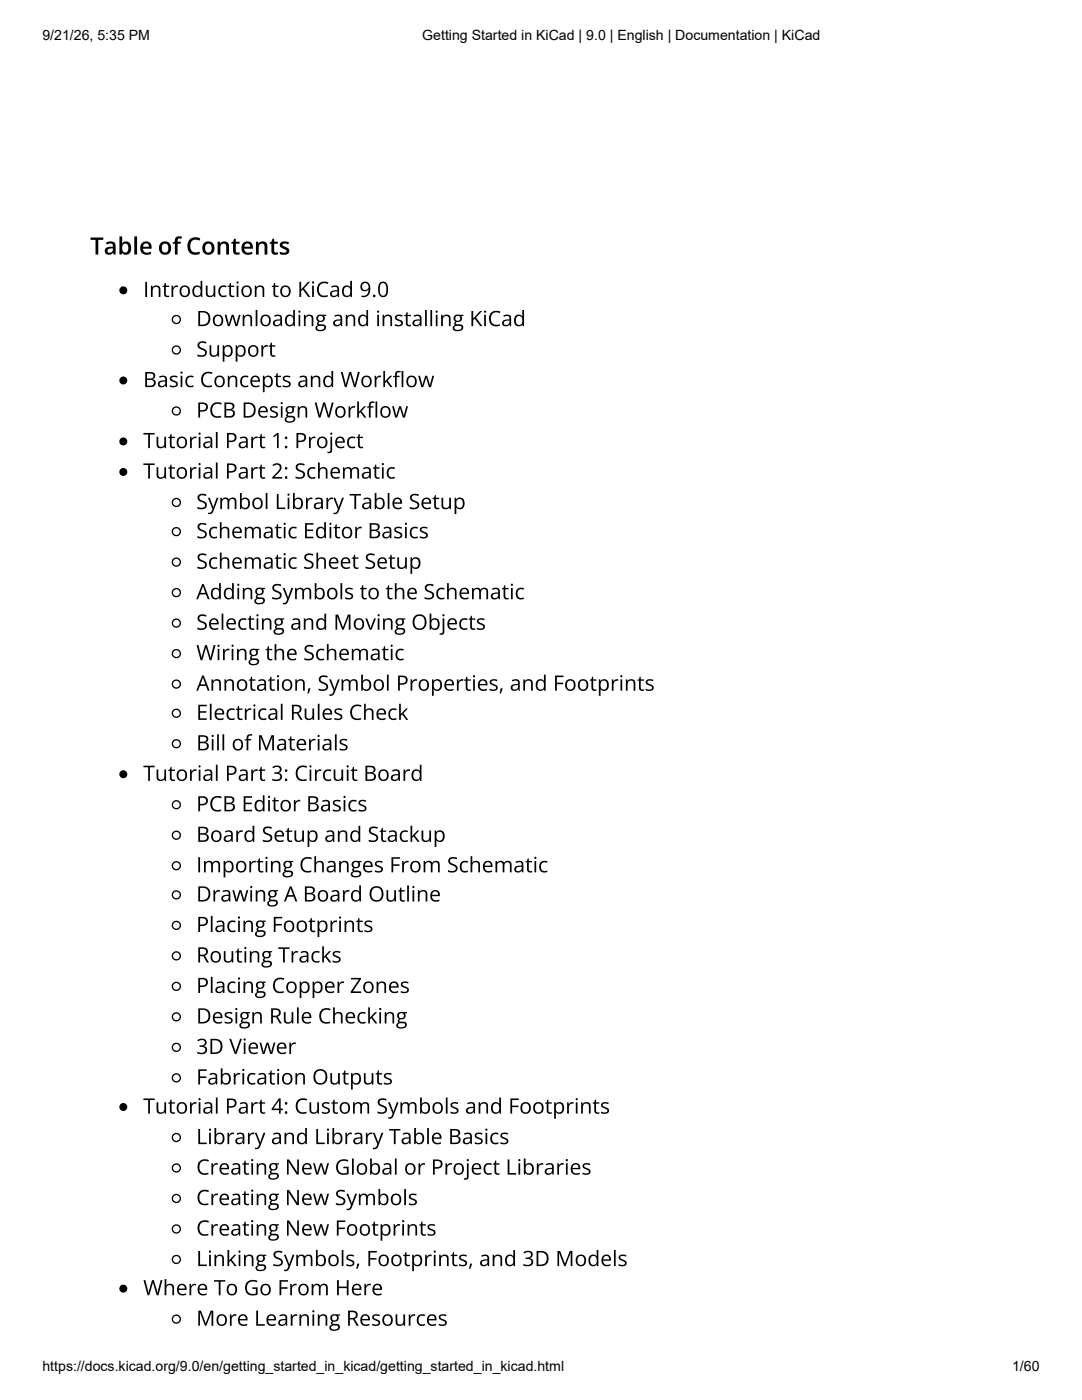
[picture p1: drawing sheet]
<svg xmlns="http://www.w3.org/2000/svg" width="216mm" height="279mm" viewBox="0 0 216 279" stroke-linecap="round" stroke-linejoin="round" font-family="sans-serif">
<defs><g id="words">
<text font-size="4.8" x="18" y="50.8">Table ofContents</text>
<g font-size="4.2">
<text x="28.6" y="59.3">Introduction to KiCad 9.0</text>
<text x="39.2" y="65.1">Downloading and installing KiCad</text>
<text x="39.2" y="71.2">Support</text>
<text x="28.6" y="77.3">Basic Concepts and Workfow</text>
<text x="78.4" y="77.3">l</text>
<text x="39.2" y="83.3">PCB Design Workfow</text>
<text x="73.1" y="83.3">l</text>
<text x="28.6" y="89.4">Tutorial Part 1: Project</text>
<text x="28.6" y="95.5">Tutorial Part 2: Schematic</text>
<text x="39.2" y="101.6">Symbol Library Table Setup</text>
<text x="39.2" y="107.4">Schematic Editor Basics</text>
<text x="39.2" y="113.5">Schematic Sheet Setup</text>
<text x="39.2" y="119.6">Adding Symbols to the Schematic</text>
<text x="39.2" y="125.7">Selecting and Moving Objects</text>
<text x="39.2" y="131.8">Wiring the Schematic</text>
<text x="39.2" y="137.8">Annotation, Symbol Properties, and Footprints</text>
<text x="39.2" y="143.7">Electrical Rules Check</text>
<text x="39.2" y="149.8">Bill of Materials</text>
<text x="28.6" y="155.8">Tutorial Part 3: Circuit Board</text>
<text x="39.2" y="161.9">PCB Editor Basics</text>
<text x="39.2" y="168">Board Setup and Stackup</text>
<text x="39.2" y="174.1">Importing Changes From Schematic</text>
<text x="39.2" y="179.9">Drawing A Board Outline</text>
<text x="39.2" y="186">Placing Footprints</text>
<text x="39.2" y="192.1">Routing Tracks</text>
<text x="39.2" y="198.2">Placing Copper Zones</text>
<text x="39.2" y="204.3">Design Rule Checking</text>
<text x="39.2" y="210.3">3D Viewer</text>
<text x="39.2" y="216.4">Fabrication Outputs</text>
<text x="28.6" y="222.2">Tutorial Part 4: Custom Symbols and Footprints</text>
<text x="39.2" y="228.3">Library and Library Table Basics</text>
<text x="39.2" y="234.4">Creating New Global or Project Libraries</text>
<text x="39.2" y="240.5">Creating New Symbols</text>
<text x="39.2" y="246.6">Creating New Footprints</text>
<text x="39.2" y="252.7">Linking Symbols, Footprints, and 3D Models</text>
<text x="28.6" y="258.5">Where To Go From Here</text>
<text x="39.2" y="264.6">More Learning Resources</text>
</g>
<g font-size="2.8">
<text x="8.5" y="7.9">9/21/26, 5:35 PM</text>
<text x="84.3" y="7.9">Getting Started in KiCad | 9.0 | English | Documentation | KiCad</text>
<text x="8.5" y="273.6">https://docs.kicad.org/9.0/en/getting_started_in_kicad/getting_started_in_kicad.html</text>
<text x="201.9" y="273.6">1/60</text>
</g>
</g></defs>
<g fill="#000">
<circle cx="24.6" cy="57.9" r=".79"/>
<circle cx="24.6" cy="75.9" r=".79"/>
<circle cx="24.6" cy="88.1" r=".79"/>
<circle cx="24.6" cy="94.2" r=".79"/>
<circle cx="24.6" cy="154.5" r=".79"/>
<circle cx="24.6" cy="220.9" r=".79"/>
<circle cx="24.6" cy="257.2" r=".79"/>
</g>
<g fill="none" stroke="#000" stroke-width=".26">
<circle cx="35.2" cy="63.8" r=".79"/>
<circle cx="35.2" cy="69.8" r=".79"/>
<circle cx="35.2" cy="82" r=".79"/>
<circle cx="35.2" cy="106.1" r=".79"/>
<circle cx="35.2" cy="112.2" r=".79"/>
<circle cx="35.2" cy="118.3" r=".79"/>
<circle cx="35.2" cy="100.3" r=".79"/>
<circle cx="35.2" cy="130.4" r=".79"/>
<circle cx="35.2" cy="136.5" r=".79"/>
<circle cx="35.2" cy="124.4" r=".79"/>
<circle cx="35.2" cy="148.4" r=".79"/>
<circle cx="35.2" cy="142.3" r=".79"/>
<circle cx="35.2" cy="160.6" r=".79"/>
<circle cx="35.2" cy="178.6" r=".79"/>
<circle cx="35.2" cy="166.7" r=".79"/>
<circle cx="35.2" cy="172.8" r=".79"/>
<circle cx="35.2" cy="190.8" r=".79"/>
<circle cx="35.2" cy="196.8" r=".79"/>
<circle cx="35.2" cy="184.7" r=".79"/>
<circle cx="35.2" cy="215.1" r=".79"/>
<circle cx="35.2" cy="202.9" r=".79"/>
<circle cx="35.2" cy="209" r=".79"/>
<circle cx="35.2" cy="227" r=".79"/>
<circle cx="35.2" cy="233.1" r=".79"/>
<circle cx="35.2" cy="239.2" r=".79"/>
<circle cx="35.2" cy="251.4" r=".79"/>
<circle cx="35.2" cy="245.3" r=".79"/>
<circle cx="35.2" cy="263.3" r=".79"/>
</g>
<use href="#words"/>
</svg>
